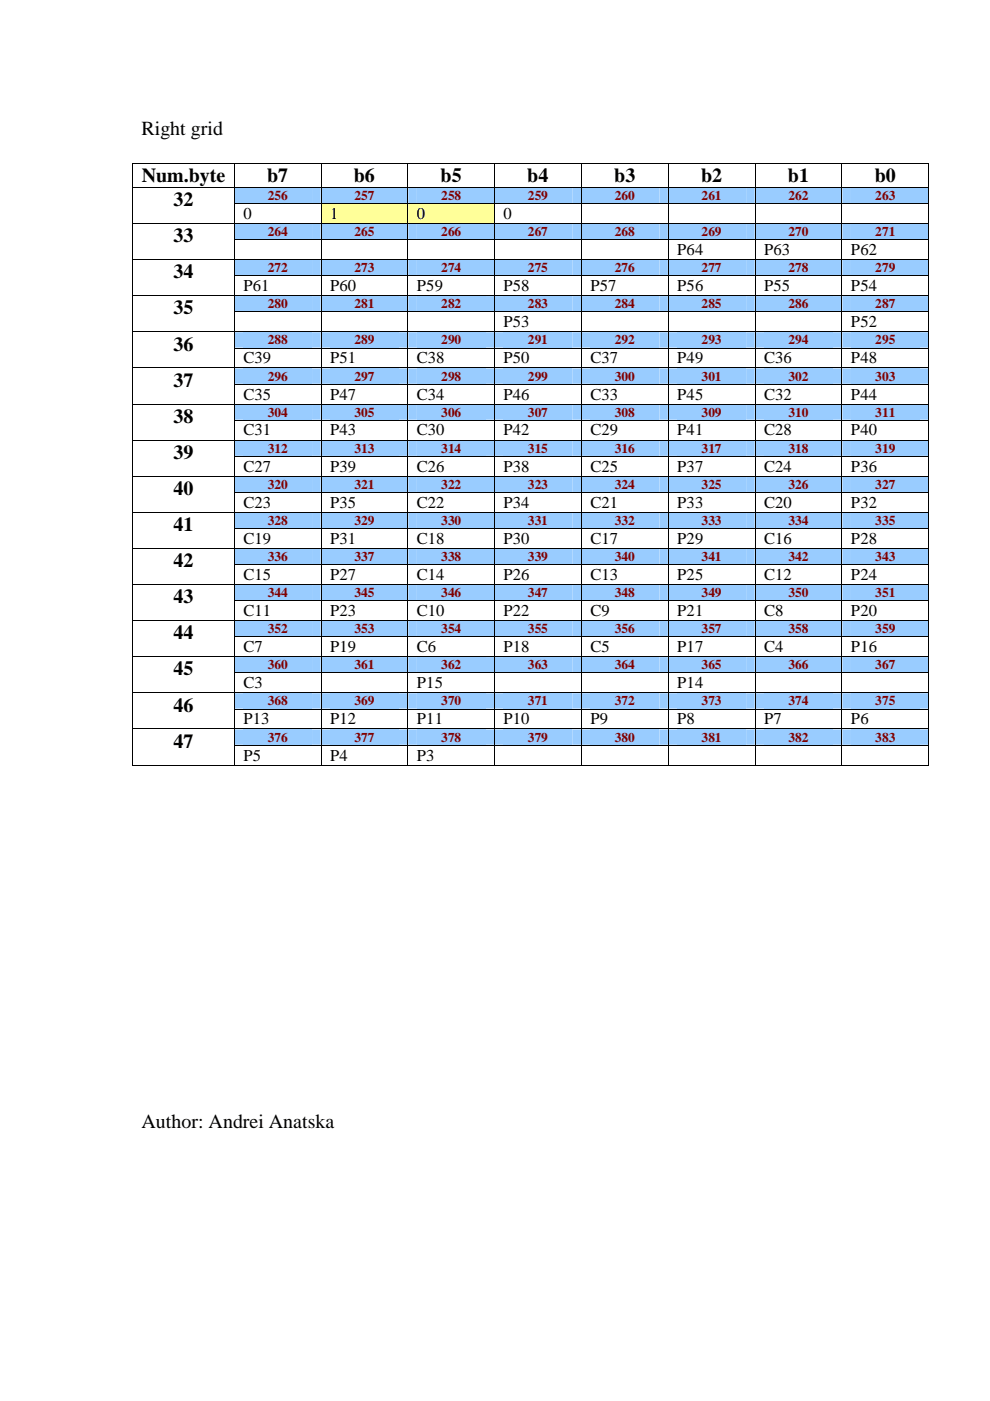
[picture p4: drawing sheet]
<svg xmlns="http://www.w3.org/2000/svg" width="210mm" height="297mm" viewBox="0 0 210 297" stroke-linecap="round" stroke-linejoin="round" font-family="sans-serif">
<defs><g id="words">
<g font-size="4.2">
<text x="30" y="28.7">Right grid</text>
<text x="30.1" y="38.7">Num.byte</text>
<text x="56.6" y="38.7">b7</text>
<text x="75" y="38.7">b6</text>
<text x="93.4" y="38.7">b5</text>
<text x="111.8" y="38.7">b4</text>
<text x="130.2" y="38.7">b3</text>
<text x="148.6" y="38.7">b2</text>
<text x="167" y="38.7">b1</text>
<text x="185.5" y="38.7">b0</text>
<text x="36.8" y="43.7">32</text>
<text x="36.8" y="51.4">33</text>
<text x="36.8" y="59">34</text>
<text x="36.8" y="66.7">35</text>
<text x="36.8" y="74.3">36</text>
<text x="36.8" y="82">37</text>
<text x="36.8" y="89.7">38</text>
<text x="36.8" y="97.3">39</text>
<text x="36.8" y="104.9">40</text>
<text x="36.8" y="112.6">41</text>
<text x="36.8" y="120.3">42</text>
<text x="36.8" y="127.9">43</text>
<text x="36.8" y="135.6">44</text>
<text x="36.8" y="143.2">45</text>
<text x="36.8" y="150.9">46</text>
<text x="36.8" y="158.5">47</text>
<text x="30" y="239.1">Author: Andrei Anatska</text>
</g>
<g font-size="3.5">
<text x="51.6" y="46.4">0</text>
<text x="70" y="46.4">1</text>
<text x="88.4" y="46.4">0</text>
<text x="106.8" y="46.4">0</text>
<text x="143.6" y="54.1">P64</text>
<text x="162" y="54.1">P63</text>
<text x="180.4" y="54.1">P62</text>
<text x="51.6" y="61.7">P61</text>
<text x="70" y="61.7">P60</text>
<text x="88.4" y="61.7">P59</text>
<text x="106.8" y="61.7">P58</text>
<text x="125.2" y="61.7">P57</text>
<text x="143.6" y="61.7">P56</text>
<text x="162" y="61.7">P55</text>
<text x="180.4" y="61.7">P54</text>
<text x="106.8" y="69.4">P53</text>
<text x="180.4" y="69.4">P52</text>
<text x="51.6" y="77">C39</text>
<text x="70" y="77">P51</text>
<text x="88.4" y="77">C38</text>
<text x="106.8" y="77">P50</text>
<text x="125.2" y="77">C37</text>
<text x="143.6" y="77">P49</text>
<text x="162" y="77">C36</text>
<text x="180.4" y="77">P48</text>
<text x="51.6" y="84.7">C35</text>
<text x="70" y="84.7">P47</text>
<text x="88.4" y="84.7">C34</text>
<text x="106.8" y="84.7">P46</text>
<text x="125.2" y="84.7">C33</text>
<text x="143.6" y="84.7">P45</text>
<text x="162" y="84.7">C32</text>
<text x="180.4" y="84.7">P44</text>
<text x="51.6" y="92.3">C31</text>
<text x="70" y="92.3">P43</text>
<text x="88.4" y="92.3">C30</text>
<text x="106.8" y="92.3">P42</text>
<text x="125.2" y="92.3">C29</text>
<text x="143.6" y="92.3">P41</text>
<text x="162" y="92.3">C28</text>
<text x="180.4" y="92.3">P40</text>
<text x="51.6" y="100">C27</text>
<text x="70" y="100">P39</text>
<text x="88.4" y="100">C26</text>
<text x="106.8" y="100">P38</text>
<text x="125.2" y="100">C25</text>
<text x="143.6" y="100">P37</text>
<text x="162" y="100">C24</text>
<text x="180.4" y="100">P36</text>
<text x="51.6" y="107.7">C23</text>
<text x="70" y="107.7">P35</text>
<text x="88.4" y="107.7">C22</text>
<text x="106.8" y="107.7">P34</text>
<text x="125.2" y="107.7">C21</text>
<text x="143.6" y="107.7">P33</text>
<text x="162" y="107.7">C20</text>
<text x="180.4" y="107.7">P32</text>
<text x="51.6" y="115.3">C19</text>
<text x="70" y="115.3">P31</text>
<text x="88.4" y="115.3">C18</text>
<text x="106.8" y="115.3">P30</text>
<text x="125.2" y="115.3">C17</text>
<text x="143.6" y="115.3">P29</text>
<text x="162" y="115.3">C16</text>
<text x="180.4" y="115.3">P28</text>
<text x="51.6" y="123">C15</text>
<text x="70" y="123">P27</text>
<text x="88.4" y="123">C14</text>
<text x="106.8" y="123">P26</text>
<text x="125.2" y="123">C13</text>
<text x="143.6" y="123">P25</text>
<text x="162" y="123">C12</text>
<text x="180.4" y="123">P24</text>
<text x="51.6" y="130.6">C11</text>
<text x="70" y="130.6">P23</text>
<text x="88.4" y="130.6">C10</text>
<text x="106.8" y="130.6">P22</text>
<text x="125.2" y="130.6">C9</text>
<text x="143.6" y="130.6">P21</text>
<text x="162" y="130.6">C8</text>
<text x="180.4" y="130.6">P20</text>
<text x="51.6" y="138.3">C7</text>
<text x="70" y="138.3">P19</text>
<text x="88.4" y="138.3">C6</text>
<text x="106.8" y="138.3">P18</text>
<text x="125.2" y="138.3">C5</text>
<text x="143.6" y="138.3">P17</text>
<text x="162" y="138.3">C4</text>
<text x="180.4" y="138.3">P16</text>
<text x="51.6" y="145.9">C3</text>
<text x="88.4" y="145.9">P15</text>
<text x="143.6" y="145.9">P14</text>
<text x="51.6" y="153.6">P13</text>
<text x="70" y="153.6">P12</text>
<text x="88.4" y="153.6">P11</text>
<text x="106.8" y="153.6">P10</text>
<text x="125.2" y="153.6">P9</text>
<text x="143.6" y="153.6">P8</text>
<text x="162" y="153.6">P7</text>
<text x="180.4" y="153.6">P6</text>
<text x="51.6" y="161.2">P5</text>
<text x="70" y="161.2">P4</text>
<text x="88.4" y="161.2">P3</text>
</g>
<g font-size="2.8" fill="#800000">
<text x="56.8" y="42.4">256</text>
<text x="75.1" y="42.4">257</text>
<text x="93.6" y="42.4">258</text>
<text x="111.9" y="42.4">259</text>
<text x="130.3" y="42.4">260</text>
<text x="148.8" y="42.4">261</text>
<text x="167.2" y="42.4">262</text>
<text x="185.6" y="42.4">263</text>
<text x="56.8" y="50">264</text>
<text x="75.1" y="50">265</text>
<text x="93.6" y="50">266</text>
<text x="111.9" y="50">267</text>
<text x="130.3" y="50">268</text>
<text x="148.8" y="50">269</text>
<text x="167.2" y="50">270</text>
<text x="185.6" y="50">271</text>
<text x="56.8" y="57.7">272</text>
<text x="75.1" y="57.7">273</text>
<text x="93.6" y="57.7">274</text>
<text x="111.9" y="57.7">275</text>
<text x="130.3" y="57.7">276</text>
<text x="148.8" y="57.7">277</text>
<text x="167.2" y="57.7">278</text>
<text x="185.6" y="57.7">279</text>
<text x="56.8" y="65.4">280</text>
<text x="75.1" y="65.4">281</text>
<text x="93.6" y="65.4">282</text>
<text x="111.9" y="65.4">283</text>
<text x="130.3" y="65.4">284</text>
<text x="148.8" y="65.4">285</text>
<text x="167.2" y="65.4">286</text>
<text x="185.6" y="65.4">287</text>
<text x="56.8" y="73">288</text>
<text x="75.1" y="73">289</text>
<text x="93.6" y="73">290</text>
<text x="111.9" y="73">291</text>
<text x="130.3" y="73">292</text>
<text x="148.8" y="73">293</text>
<text x="167.2" y="73">294</text>
<text x="185.6" y="73">295</text>
<text x="56.8" y="80.7">296</text>
<text x="75.1" y="80.7">297</text>
<text x="93.6" y="80.7">298</text>
<text x="111.9" y="80.7">299</text>
<text x="130.3" y="80.7">300</text>
<text x="148.8" y="80.7">301</text>
<text x="167.2" y="80.7">302</text>
<text x="185.6" y="80.7">303</text>
<text x="56.8" y="88.3">304</text>
<text x="75.1" y="88.3">305</text>
<text x="93.6" y="88.3">306</text>
<text x="111.9" y="88.3">307</text>
<text x="130.3" y="88.3">308</text>
<text x="148.8" y="88.3">309</text>
<text x="167.2" y="88.3">310</text>
<text x="185.6" y="88.3">311</text>
<text x="56.8" y="96">312</text>
<text x="75.1" y="96">313</text>
<text x="93.6" y="96">314</text>
<text x="111.9" y="96">315</text>
<text x="130.3" y="96">316</text>
<text x="148.8" y="96">317</text>
<text x="167.2" y="96">318</text>
<text x="185.6" y="96">319</text>
<text x="56.8" y="103.6">320</text>
<text x="75.1" y="103.6">321</text>
<text x="93.6" y="103.6">322</text>
<text x="111.9" y="103.6">323</text>
<text x="130.3" y="103.6">324</text>
<text x="148.8" y="103.6">325</text>
<text x="167.2" y="103.6">326</text>
<text x="185.6" y="103.6">327</text>
<text x="56.8" y="111.3">328</text>
<text x="75.1" y="111.3">329</text>
<text x="93.6" y="111.3">330</text>
<text x="111.9" y="111.3">331</text>
<text x="130.3" y="111.3">332</text>
<text x="148.8" y="111.3">333</text>
<text x="167.2" y="111.3">334</text>
<text x="185.6" y="111.3">335</text>
<text x="56.8" y="119">336</text>
<text x="75.1" y="119">337</text>
<text x="93.6" y="119">338</text>
<text x="111.9" y="119">339</text>
<text x="130.3" y="119">340</text>
<text x="148.8" y="119">341</text>
<text x="167.2" y="119">342</text>
<text x="185.6" y="119">343</text>
<text x="56.8" y="126.6">344</text>
<text x="75.1" y="126.6">345</text>
<text x="93.6" y="126.6">346</text>
<text x="111.9" y="126.6">347</text>
<text x="130.3" y="126.6">348</text>
<text x="148.8" y="126.6">349</text>
<text x="167.2" y="126.6">350</text>
<text x="185.6" y="126.6">351</text>
<text x="56.8" y="134.2">352</text>
<text x="75.1" y="134.2">353</text>
<text x="93.6" y="134.2">354</text>
<text x="111.9" y="134.2">355</text>
<text x="130.3" y="134.2">356</text>
<text x="148.8" y="134.2">357</text>
<text x="167.2" y="134.2">358</text>
<text x="185.6" y="134.2">359</text>
<text x="56.8" y="141.9">360</text>
<text x="75.1" y="141.9">361</text>
<text x="93.6" y="141.9">362</text>
<text x="111.9" y="141.9">363</text>
<text x="130.3" y="141.9">364</text>
<text x="148.8" y="141.9">365</text>
<text x="167.2" y="141.9">366</text>
<text x="185.6" y="141.9">367</text>
<text x="56.8" y="149.6">368</text>
<text x="75.1" y="149.6">369</text>
<text x="93.6" y="149.6">370</text>
<text x="111.9" y="149.6">371</text>
<text x="130.3" y="149.6">372</text>
<text x="148.8" y="149.6">373</text>
<text x="167.2" y="149.6">374</text>
<text x="185.6" y="149.6">375</text>
<text x="56.8" y="157.2">376</text>
<text x="75.1" y="157.2">377</text>
<text x="93.6" y="157.2">378</text>
<text x="111.9" y="157.2">379</text>
<text x="130.3" y="157.2">380</text>
<text x="148.8" y="157.2">381</text>
<text x="167.2" y="157.2">382</text>
<text x="185.6" y="157.2">383</text>
</g>
</g></defs>
<path d="M28 34.6h.2v.2h-.2zM49.6 34.6h.2v.2h-.2zM68 34.6h.2v.2h-.2zM86.4 34.6h.2v.2h-.2zM104.8 34.6h.1v.2h-.1zM123.2 34.6h.2v.2h-.2zM141.6 34.6h.2v.2h-.2zM160 34.6h.2v.2h-.2zM178.4 34.6h.2v.2h-.2zM196.8 34.6h.2v.2h-.2z" fill="#000"/>
<g fill="none" stroke="#000" stroke-width=".21">
<path d="M28.1 34.8v4.9M28.2 34.7h21.4M49.7 34.8v4.9M49.8 34.7h18.2M68.1 34.8v4.9M68.2 34.7h18.2M86.5 34.8v4.9M86.6 34.7h18.2M104.9 34.8v4.9M104.9 34.7h18.3M123.3 34.8v4.9M123.4 34.7h18.2"/>
<path d="M141.7 34.8v4.9M141.8 34.7h18.2M160.1 34.8v4.9M160.2 34.7h18.2M178.5 34.8v4.9M178.6 34.7h18.2M196.9 34.8v4.9"/>
</g>
<g fill="#9cf">
<path d="M49.8 39.8h18.2v3.3h-18.2z"/>
<path d="M51.6 39.8h14.6v3.3h-14.6z"/>
<path d="M68.2 39.8h18.2v3.3h-18.2z"/>
<path d="M70 39.8h14.5v3.3h-14.5z"/>
<path d="M86.6 39.8h18.2v3.3h-18.2z"/>
<path d="M88.4 39.8h14.6v3.3h-14.6z"/>
<path d="M104.9 39.8h18.3v3.3h-18.3z"/>
<path d="M106.8 39.8h14.5v3.3h-14.5z"/>
<path d="M123.4 39.8h18.2v3.3h-18.2z"/>
<path d="M125.2 39.8h14.6v3.3h-14.6z"/>
<path d="M141.8 39.8h18.2v3.3h-18.2z"/>
<path d="M143.6 39.8h14.6v3.3h-14.6z"/>
<path d="M160.2 39.8h18.2v3.3h-18.2z"/>
<path d="M162 39.8h14.6v3.3h-14.6z"/>
<path d="M178.6 39.8h18.2v3.3h-18.2z"/>
<path d="M180.4 39.8h14.6v3.3h-14.6z"/>
</g>
<path d="M28 39.7h.2v.1h-.2zM49.6 39.7h.2v.1h-.2zM68 39.7h.2v.1h-.2zM86.4 39.7h.2v.1h-.2zM104.8 39.7h.1v.1h-.1zM123.2 39.7h.2v.1h-.2zM141.6 39.7h.2v.1h-.2zM160 39.7h.2v.1h-.2zM178.4 39.7h.2v.1h-.2zM196.8 39.7h.2v.1h-.2z" fill="#000"/>
<g fill="none" stroke="#000" stroke-width=".21">
<path d="M28.1 39.8v3.3M28.2 39.8h21.4M49.7 39.8v3.3M49.8 39.8h18.2M68.1 39.8v3.3M68.2 39.8h18.2M86.5 39.8v3.3M86.6 39.8h18.2M104.9 39.8v3.3M104.9 39.8h18.3M123.3 39.8v3.3M123.4 39.8h18.2"/>
<path d="M141.7 39.8v3.3M141.8 39.8h18.2M160.1 39.8v3.3M160.2 39.8h18.2M178.5 39.8v3.3M178.6 39.8h18.2M196.9 39.8v3.3"/>
</g>
<g fill="#ff9">
<path d="M68.2 43.2h18.2v4.1h-18.2z"/>
<path d="M70 43.2h14.5v4.1h-14.5z"/>
<path d="M86.6 43.2h18.2v4.1h-18.2z"/>
<path d="M88.4 43.2h14.6v4.1h-14.6z"/>
</g>
<path d="M28 43.1h.2v.1h-.2zM49.6 43.1h.2v.1h-.2zM68 43.1h.2v.1h-.2zM86.4 43.1h.2v.1h-.2zM104.8 43.1h.1v.1h-.1zM123.2 43.1h.2v.1h-.2zM141.6 43.1h.2v.1h-.2zM160 43.1h.2v.1h-.2zM178.4 43.1h.2v.1h-.2zM196.8 43.1h.2v.1h-.2z" fill="#000"/>
<g fill="none" stroke="#000" stroke-width=".21">
<path d="M28.1 43.2v4.1M49.7 43.2v4.1M49.8 43.1h18.2M68.1 43.2v4.1M68.2 43.1h18.2M86.5 43.2v4.1M86.6 43.1h18.2M104.9 43.2v4.1M104.9 43.1h18.3M123.3 43.2v4.1M123.4 43.1h18.2M141.7 43.2v4.1"/>
<path d="M141.8 43.1h18.2M160.1 43.2v4.1M160.2 43.1h18.2M178.5 43.2v4.1M178.6 43.1h18.2M196.9 43.2v4.1"/>
</g>
<g fill="#9cf">
<path d="M49.8 47.5h18.2v3.2h-18.2z"/>
<path d="M51.6 47.5h14.6v3.2h-14.6z"/>
<path d="M68.2 47.5h18.2v3.2h-18.2z"/>
<path d="M70 47.5h14.5v3.2h-14.5z"/>
<path d="M86.6 47.5h18.2v3.2h-18.2z"/>
<path d="M88.4 47.5h14.6v3.2h-14.6z"/>
<path d="M104.9 47.5h18.3v3.2h-18.3z"/>
<path d="M106.8 47.5h14.5v3.2h-14.5z"/>
<path d="M123.4 47.5h18.2v3.2h-18.2z"/>
<path d="M125.2 47.5h14.6v3.2h-14.6z"/>
<path d="M141.8 47.5h18.2v3.2h-18.2z"/>
<path d="M143.6 47.5h14.6v3.2h-14.6z"/>
<path d="M160.2 47.5h18.2v3.2h-18.2z"/>
<path d="M162 47.5h14.6v3.2h-14.6z"/>
<path d="M178.6 47.5h18.2v3.2h-18.2z"/>
<path d="M180.4 47.5h14.6v3.2h-14.6z"/>
</g>
<g fill="#000">
<path d="M28 47.3h.2v.2h-.2zM28 50.7h.2v.2h-.2zM49.6 47.3h.2v.2h-.2zM49.6 50.7h.2v.2h-.2zM68 47.3h.2v.2h-.2zM68 50.7h.2v.2h-.2zM86.4 47.3h.2v.2h-.2zM86.4 50.7h.2v.2h-.2zM104.8 47.3h.1v.2h-.1zM104.8 50.7h.1v.2h-.1zM123.2 47.3h.2v.2h-.2zM123.2 50.7h.2v.2h-.2z"/>
<path d="M141.6 47.3h.2v.2h-.2zM141.6 50.7h.2v.2h-.2zM160 47.3h.2v.2h-.2zM160 50.7h.2v.2h-.2zM178.4 47.3h.2v.2h-.2zM178.4 50.7h.2v.2h-.2zM196.8 47.3h.2v.2h-.2zM196.8 50.7h.2v.2h-.2z"/>
</g>
<g fill="none" stroke="#000" stroke-width=".21">
<path d="M28.1 47.5v3.2M28.1 50.9v4M28.2 47.4h21.4M49.7 47.5v3.2M49.7 50.9v4M49.8 47.4h18.2M49.8 50.8h18.2M68.1 47.5v3.2M68.1 50.9v4M68.2 47.4h18.2M68.2 50.8h18.2M86.5 47.5v3.2"/>
<path d="M86.5 50.9v4M86.6 47.4h18.2M86.6 50.8h18.2M104.9 47.5v3.2M104.9 50.9v4M104.9 47.4h18.3M104.9 50.8h18.3M123.3 47.5v3.2M123.3 50.9v4M123.4 47.4h18.2M123.4 50.8h18.2M141.7 47.5v3.2"/>
<path d="M141.7 50.9v4M141.8 47.4h18.2M141.8 50.8h18.2M160.1 47.5v3.2M160.1 50.9v4M160.2 47.4h18.2M160.2 50.8h18.2M178.5 47.5v3.2M178.5 50.9v4M178.6 47.4h18.2M178.6 50.8h18.2M196.9 47.5v3.2"/>
<path d="M196.9 50.9v4"/>
</g>
<g fill="#9cf">
<path d="M49.8 55.1h18.2v3.3h-18.2z"/>
<path d="M51.6 55.1h14.6v3.3h-14.6z"/>
<path d="M68.2 55.1h18.2v3.3h-18.2z"/>
<path d="M70 55.1h14.5v3.3h-14.5z"/>
<path d="M86.6 55.1h18.2v3.3h-18.2z"/>
<path d="M88.4 55.1h14.6v3.3h-14.6z"/>
<path d="M104.9 55.1h18.3v3.3h-18.3z"/>
<path d="M106.8 55.1h14.5v3.3h-14.5z"/>
<path d="M123.4 55.1h18.2v3.3h-18.2z"/>
<path d="M125.2 55.1h14.6v3.3h-14.6z"/>
<path d="M141.8 55.1h18.2v3.3h-18.2z"/>
<path d="M143.6 55.1h14.6v3.3h-14.6z"/>
<path d="M160.2 55.1h18.2v3.3h-18.2z"/>
<path d="M162 55.1h14.6v3.3h-14.6z"/>
<path d="M178.6 55.1h18.2v3.3h-18.2z"/>
<path d="M180.4 55.1h14.6v3.3h-14.6z"/>
</g>
<g fill="#000">
<path d="M28 54.9h.2v.2h-.2zM28 58.4h.2v.1h-.2zM49.6 54.9h.2v.2h-.2zM49.6 58.4h.2v.1h-.2zM68 54.9h.2v.2h-.2zM68 58.4h.2v.1h-.2zM86.4 54.9h.2v.2h-.2zM86.4 58.4h.2v.1h-.2zM104.8 54.9h.1v.2h-.1zM104.8 58.4h.1v.1h-.1zM123.2 54.9h.2v.2h-.2zM123.2 58.4h.2v.1h-.2z"/>
<path d="M141.6 54.9h.2v.2h-.2zM141.6 58.4h.2v.1h-.2zM160 54.9h.2v.2h-.2zM160 58.4h.2v.1h-.2zM178.4 54.9h.2v.2h-.2zM178.4 58.4h.2v.1h-.2zM196.8 54.9h.2v.2h-.2zM196.8 58.4h.2v.1h-.2z"/>
</g>
<g fill="none" stroke="#000" stroke-width=".21">
<path d="M28.1 55.1v3.3M28.1 58.5v4.1M28.2 55h21.4M49.7 55.1v3.3M49.7 58.5v4.1M49.8 55h18.2M49.8 58.5h18.2M68.1 55.1v3.3M68.1 58.5v4.1M68.2 55h18.2M68.2 58.5h18.2M86.5 55.1v3.3"/>
<path d="M86.5 58.5v4.1M86.6 55h18.2M86.6 58.5h18.2M104.9 55.1v3.3M104.9 58.5v4.1M104.9 55h18.3M104.9 58.5h18.3M123.3 55.1v3.3M123.3 58.5v4.1M123.4 55h18.2M123.4 58.5h18.2M141.7 55.1v3.3"/>
<path d="M141.7 58.5v4.1M141.8 55h18.2M141.8 58.5h18.2M160.1 55.1v3.3M160.1 58.5v4.1M160.2 55h18.2M160.2 58.5h18.2M178.5 55.1v3.3M178.5 58.5v4.1M178.6 55h18.2M178.6 58.5h18.2M196.9 55.1v3.3"/>
<path d="M196.9 58.5v4.1"/>
</g>
<g fill="#9cf">
<path d="M49.8 62.8h18.2v3.2h-18.2z"/>
<path d="M51.6 62.8h14.6v3.2h-14.6z"/>
<path d="M68.2 62.8h18.2v3.2h-18.2z"/>
<path d="M70 62.8h14.5v3.2h-14.5z"/>
<path d="M86.6 62.8h18.2v3.2h-18.2z"/>
<path d="M88.4 62.8h14.6v3.2h-14.6z"/>
<path d="M104.9 62.8h18.3v3.2h-18.3z"/>
<path d="M106.8 62.8h14.5v3.2h-14.5z"/>
<path d="M123.4 62.8h18.2v3.2h-18.2z"/>
<path d="M125.2 62.8h14.6v3.2h-14.6z"/>
<path d="M141.8 62.8h18.2v3.2h-18.2z"/>
<path d="M143.6 62.8h14.6v3.2h-14.6z"/>
<path d="M160.2 62.8h18.2v3.2h-18.2z"/>
<path d="M162 62.8h14.6v3.2h-14.6z"/>
<path d="M178.6 62.8h18.2v3.2h-18.2z"/>
<path d="M180.4 62.8h14.6v3.2h-14.6z"/>
</g>
<g fill="#000">
<path d="M28 62.6h.2v.2h-.2zM28 66h.2v.2h-.2zM49.6 62.6h.2v.2h-.2zM49.6 66h.2v.2h-.2zM68 62.6h.2v.2h-.2zM68 66h.2v.2h-.2zM86.4 62.6h.2v.2h-.2zM86.4 66h.2v.2h-.2zM104.8 62.6h.1v.2h-.1zM104.8 66h.1v.2h-.1zM123.2 62.6h.2v.2h-.2zM123.2 66h.2v.2h-.2z"/>
<path d="M141.6 62.6h.2v.2h-.2zM141.6 66h.2v.2h-.2zM160 62.6h.2v.2h-.2zM160 66h.2v.2h-.2zM178.4 62.6h.2v.2h-.2zM178.4 66h.2v.2h-.2zM196.8 62.6h.2v.2h-.2zM196.8 66h.2v.2h-.2z"/>
</g>
<g fill="none" stroke="#000" stroke-width=".21">
<path d="M28.1 62.8v3.2M28.1 66.2v4.1M28.2 62.7h21.4M49.7 62.8v3.2M49.7 66.2v4.1M49.8 62.7h18.2M49.8 66.1h18.2M68.1 62.8v3.2M68.1 66.2v4.1M68.2 62.7h18.2M68.2 66.1h18.2M86.5 62.8v3.2"/>
<path d="M86.5 66.2v4.1M86.6 62.7h18.2M86.6 66.1h18.2M104.9 62.8v3.2M104.9 66.2v4.1M104.9 62.7h18.3M104.9 66.1h18.3M123.3 62.8v3.2M123.3 66.2v4.1M123.4 62.7h18.2M123.4 66.1h18.2M141.7 62.8v3.2"/>
<path d="M141.7 66.2v4.1M141.8 62.7h18.2M141.8 66.1h18.2M160.1 62.8v3.2M160.1 66.2v4.1M160.2 62.7h18.2M160.2 66.1h18.2M178.5 62.8v3.2M178.5 66.2v4.1M178.6 62.7h18.2M178.6 66.1h18.2M196.9 62.8v3.2"/>
<path d="M196.9 66.2v4.1"/>
</g>
<g fill="#9cf">
<path d="M49.8 70.4h18.2v3.3h-18.2z"/>
<path d="M51.6 70.4h14.6v3.3h-14.6z"/>
<path d="M68.2 70.4h18.2v3.3h-18.2z"/>
<path d="M70 70.4h14.5v3.3h-14.5z"/>
<path d="M86.6 70.4h18.2v3.3h-18.2z"/>
<path d="M88.4 70.4h14.6v3.3h-14.6z"/>
<path d="M104.9 70.4h18.3v3.3h-18.3z"/>
<path d="M106.8 70.4h14.5v3.3h-14.5z"/>
<path d="M123.4 70.4h18.2v3.3h-18.2z"/>
<path d="M125.2 70.4h14.6v3.3h-14.6z"/>
<path d="M141.8 70.4h18.2v3.3h-18.2z"/>
<path d="M143.6 70.4h14.6v3.3h-14.6z"/>
<path d="M160.2 70.4h18.2v3.3h-18.2z"/>
<path d="M162 70.4h14.6v3.3h-14.6z"/>
<path d="M178.6 70.4h18.2v3.3h-18.2z"/>
<path d="M180.4 70.4h14.6v3.3h-14.6z"/>
</g>
<g fill="#000">
<path d="M28 70.3h.2v.1h-.2zM28 73.7h.2v.2h-.2zM49.6 70.3h.2v.1h-.2zM49.6 73.7h.2v.2h-.2zM68 70.3h.2v.1h-.2zM68 73.7h.2v.2h-.2zM86.4 70.3h.2v.1h-.2zM86.4 73.7h.2v.2h-.2zM104.8 70.3h.1v.1h-.1zM104.8 73.7h.1v.2h-.1zM123.2 70.3h.2v.1h-.2zM123.2 73.7h.2v.2h-.2z"/>
<path d="M141.6 70.3h.2v.1h-.2zM141.6 73.7h.2v.2h-.2zM160 70.3h.2v.1h-.2zM160 73.7h.2v.2h-.2zM178.4 70.3h.2v.1h-.2zM178.4 73.7h.2v.2h-.2zM196.8 70.3h.2v.1h-.2zM196.8 73.7h.2v.2h-.2z"/>
</g>
<g fill="none" stroke="#000" stroke-width=".21">
<path d="M28.1 70.4v3.3M28.1 73.9v4M28.2 70.4h21.4M49.7 70.4v3.3M49.7 73.9v4M49.8 70.4h18.2M49.8 73.8h18.2M68.1 70.4v3.3M68.1 73.9v4M68.2 70.4h18.2M68.2 73.8h18.2M86.5 70.4v3.3"/>
<path d="M86.5 73.9v4M86.6 70.4h18.2M86.6 73.8h18.2M104.9 70.4v3.3M104.9 73.9v4M104.9 70.4h18.3M104.9 73.8h18.3M123.3 70.4v3.3M123.3 73.9v4M123.4 70.4h18.2M123.4 73.8h18.2M141.7 70.4v3.3"/>
<path d="M141.7 73.9v4M141.8 70.4h18.2M141.8 73.8h18.2M160.1 70.4v3.3M160.1 73.9v4M160.2 70.4h18.2M160.2 73.8h18.2M178.5 70.4v3.3M178.5 73.9v4M178.6 70.4h18.2M178.6 73.8h18.2M196.9 70.4v3.3"/>
<path d="M196.9 73.9v4"/>
</g>
<g fill="#9cf">
<path d="M49.8 78.1h18.2v3.3h-18.2z"/>
<path d="M51.6 78.1h14.6v3.2h-14.6z"/>
<path d="M68.2 78.1h18.2v3.3h-18.2z"/>
<path d="M70 78.1h14.5v3.2h-14.5z"/>
<path d="M86.6 78.1h18.2v3.3h-18.2z"/>
<path d="M88.4 78.1h14.6v3.2h-14.6z"/>
<path d="M104.9 78.1h18.3v3.3h-18.3z"/>
<path d="M106.8 78.1h14.5v3.2h-14.5z"/>
<path d="M123.4 78.1h18.2v3.3h-18.2z"/>
<path d="M125.2 78.1h14.6v3.2h-14.6z"/>
<path d="M141.8 78.1h18.2v3.3h-18.2z"/>
<path d="M143.6 78.1h14.6v3.2h-14.6z"/>
<path d="M160.2 78.1h18.2v3.3h-18.2z"/>
<path d="M162 78.1h14.6v3.2h-14.6z"/>
<path d="M178.6 78.1h18.2v3.3h-18.2z"/>
<path d="M180.4 78.1h14.6v3.2h-14.6z"/>
</g>
<g fill="#000">
<path d="M28 77.9h.2v.2h-.2zM49.6 77.9h.2v.2h-.2zM68 77.9h.2v.2h-.2zM86.4 77.9h.2v.2h-.2zM104.8 77.9h.1v.2h-.1zM123.2 77.9h.2v.2h-.2zM141.6 77.9h.2v.2h-.2zM160 77.9h.2v.2h-.2zM178.4 77.9h.2v.2h-.2zM196.8 77.9h.2v.2h-.2zM28 81.4h.2v.1h-.2zM49.6 81.4h.2v.1h-.2z"/>
<path d="M68 81.4h.2v.1h-.2zM86.4 81.4h.2v.1h-.2zM104.8 81.4h.1v.1h-.1zM123.2 81.4h.2v.1h-.2zM141.6 81.4h.2v.1h-.2zM160 81.4h.2v.1h-.2zM178.4 81.4h.2v.1h-.2zM196.8 81.4h.2v.1h-.2z"/>
</g>
<g fill="none" stroke="#000" stroke-width=".21">
<path d="M28.1 78.1v3.3M28.2 78h21.4M49.7 78.1v3.3M49.8 78h18.2M68.1 78.1v3.3M68.2 78h18.2M86.5 78.1v3.3M86.6 78h18.2M104.9 78.1v3.3M104.9 78h18.3M123.3 78.1v3.3M123.4 78h18.2"/>
<path d="M141.7 78.1v3.3M141.8 78h18.2M160.1 78.1v3.3M160.2 78h18.2M178.5 78.1v3.3M178.6 78h18.2M196.9 78.1v3.3M28.1 81.5v4.1M49.7 81.5v4.1M49.8 81.4h18.2M68.1 81.5v4.1M68.2 81.4h18.2"/>
<path d="M86.5 81.5v4.1M86.6 81.4h18.2M104.9 81.5v4.1M104.9 81.4h18.3M123.3 81.5v4.1M123.4 81.4h18.2M141.7 81.5v4.1M141.8 81.4h18.2M160.1 81.5v4.1M160.2 81.4h18.2M178.5 81.5v4.1M178.6 81.4h18.2"/>
<path d="M196.9 81.5v4.1"/>
</g>
<g fill="#9cf">
<path d="M49.8 85.8h18.2v3.2h-18.2z"/>
<path d="M51.6 85.8h14.6v3.2h-14.6z"/>
<path d="M68.2 85.8h18.2v3.2h-18.2z"/>
<path d="M70 85.8h14.5v3.2h-14.5z"/>
<path d="M86.6 85.8h18.2v3.2h-18.2z"/>
<path d="M88.4 85.8h14.6v3.2h-14.6z"/>
<path d="M104.9 85.8h18.3v3.2h-18.3z"/>
<path d="M106.8 85.8h14.5v3.2h-14.5z"/>
<path d="M123.4 85.8h18.2v3.2h-18.2z"/>
<path d="M125.2 85.8h14.6v3.2h-14.6z"/>
<path d="M141.8 85.8h18.2v3.2h-18.2z"/>
<path d="M143.6 85.8h14.6v3.2h-14.6z"/>
<path d="M160.2 85.8h18.2v3.2h-18.2z"/>
<path d="M162 85.8h14.6v3.2h-14.6z"/>
<path d="M178.6 85.8h18.2v3.2h-18.2z"/>
<path d="M180.4 85.8h14.6v3.2h-14.6z"/>
</g>
<g fill="#000">
<path d="M28 85.6h.2v.2h-.2zM28 89h.2v.2h-.2zM49.6 85.6h.2v.2h-.2zM49.6 89h.2v.2h-.2zM68 85.6h.2v.2h-.2zM68 89h.2v.2h-.2zM86.4 85.6h.2v.2h-.2zM86.4 89h.2v.2h-.2zM104.8 85.6h.1v.2h-.1zM104.8 89h.1v.2h-.1zM123.2 85.6h.2v.2h-.2zM123.2 89h.2v.2h-.2z"/>
<path d="M141.6 85.6h.2v.2h-.2zM141.6 89h.2v.2h-.2zM160 85.6h.2v.2h-.2zM160 89h.2v.2h-.2zM178.4 85.6h.2v.2h-.2zM178.4 89h.2v.2h-.2zM196.8 85.6h.2v.2h-.2zM196.8 89h.2v.2h-.2z"/>
</g>
<g fill="none" stroke="#000" stroke-width=".21">
<path d="M28.1 85.8v3.2M28.1 89.2v4M28.2 85.7h21.4M49.7 85.8v3.2M49.7 89.2v4M49.8 85.7h18.2M49.8 89.1h18.2M68.1 85.8v3.2M68.1 89.2v4M68.2 85.7h18.2M68.2 89.1h18.2M86.5 85.8v3.2"/>
<path d="M86.5 89.2v4M86.6 85.7h18.2M86.6 89.1h18.2M104.9 85.8v3.2M104.9 89.2v4M104.9 85.7h18.3M104.9 89.1h18.3M123.3 85.8v3.2M123.3 89.2v4M123.4 85.7h18.2M123.4 89.1h18.2M141.7 85.8v3.2"/>
<path d="M141.7 89.2v4M141.8 85.7h18.2M141.8 89.1h18.2M160.1 85.8v3.2M160.1 89.2v4M160.2 85.7h18.2M160.2 89.1h18.2M178.5 85.8v3.2M178.5 89.2v4M178.6 85.7h18.2M178.6 89.1h18.2M196.9 85.8v3.2"/>
<path d="M196.9 89.2v4"/>
</g>
<g fill="#9cf">
<path d="M49.8 93.4h18.2v3.2h-18.2z"/>
<path d="M51.6 93.4h14.6v3.2h-14.6z"/>
<path d="M68.2 93.4h18.2v3.2h-18.2z"/>
<path d="M70 93.4h14.5v3.2h-14.5z"/>
<path d="M86.6 93.4h18.2v3.2h-18.2z"/>
<path d="M88.4 93.4h14.6v3.2h-14.6z"/>
<path d="M104.9 93.4h18.3v3.2h-18.3z"/>
<path d="M106.8 93.4h14.5v3.2h-14.5z"/>
<path d="M123.4 93.4h18.2v3.2h-18.2z"/>
<path d="M125.2 93.4h14.6v3.2h-14.6z"/>
<path d="M141.8 93.4h18.2v3.2h-18.2z"/>
<path d="M143.6 93.4h14.6v3.2h-14.6z"/>
<path d="M160.2 93.4h18.2v3.2h-18.2z"/>
<path d="M162 93.4h14.6v3.2h-14.6z"/>
<path d="M178.6 93.4h18.2v3.2h-18.2z"/>
<path d="M180.4 93.4h14.6v3.2h-14.6z"/>
</g>
<g fill="#000">
<path d="M28 93.2h.2v.2h-.2zM28 96.6h.2v.2h-.2zM49.6 93.2h.2v.2h-.2zM49.6 96.6h.2v.2h-.2zM68 93.2h.2v.2h-.2zM68 96.6h.2v.2h-.2zM86.4 93.2h.2v.2h-.2zM86.4 96.6h.2v.2h-.2zM104.8 93.2h.1v.2h-.1zM104.8 96.6h.1v.2h-.1zM123.2 93.2h.2v.2h-.2zM123.2 96.6h.2v.2h-.2z"/>
<path d="M141.6 93.2h.2v.2h-.2zM141.6 96.6h.2v.2h-.2zM160 93.2h.2v.2h-.2zM160 96.6h.2v.2h-.2zM178.4 93.2h.2v.2h-.2zM178.4 96.6h.2v.2h-.2zM196.8 93.2h.2v.2h-.2zM196.8 96.6h.2v.2h-.2z"/>
</g>
<g fill="none" stroke="#000" stroke-width=".21">
<path d="M28.1 93.4v3.2M28.1 96.8v4.1M28.2 93.3h21.4M49.7 93.4v3.2M49.7 96.8v4.1M49.8 93.3h18.2M49.8 96.7h18.2M68.1 93.4v3.2M68.1 96.8v4.1M68.2 93.3h18.2M68.2 96.7h18.2M86.5 93.4v3.2"/>
<path d="M86.5 96.8v4.1M86.6 93.3h18.2M86.6 96.7h18.2M104.9 93.4v3.2M104.9 96.8v4.1M104.9 93.3h18.3M104.9 96.7h18.3M123.3 93.4v3.2M123.3 96.8v4.1M123.4 93.3h18.2M123.4 96.7h18.2M141.7 93.4v3.2"/>
<path d="M141.7 96.8v4.1M141.8 93.3h18.2M141.8 96.7h18.2M160.1 93.4v3.2M160.1 96.8v4.1M160.2 93.3h18.2M160.2 96.7h18.2M178.5 93.4v3.2M178.5 96.8v4.1M178.6 93.3h18.2M178.6 96.7h18.2M196.9 93.4v3.2"/>
<path d="M196.9 96.8v4.1"/>
</g>
<g fill="#9cf">
<path d="M49.8 101h18.2v3.3h-18.2z"/>
<path d="M51.6 101h14.6v3.3h-14.6z"/>
<path d="M68.2 101h18.2v3.3h-18.2z"/>
<path d="M70 101h14.5v3.3h-14.5z"/>
<path d="M86.6 101h18.2v3.3h-18.2z"/>
<path d="M88.4 101h14.6v3.3h-14.6z"/>
<path d="M104.9 101h18.3v3.3h-18.3z"/>
<path d="M106.8 101h14.5v3.3h-14.5z"/>
<path d="M123.4 101h18.2v3.3h-18.2z"/>
<path d="M125.2 101h14.6v3.3h-14.6z"/>
<path d="M141.8 101h18.2v3.3h-18.2z"/>
<path d="M143.6 101h14.6v3.3h-14.6z"/>
<path d="M160.2 101h18.2v3.3h-18.2z"/>
<path d="M162 101h14.6v3.3h-14.6z"/>
<path d="M178.6 101h18.2v3.3h-18.2z"/>
<path d="M180.4 101h14.6v3.3h-14.6z"/>
</g>
<g fill="#000">
<path d="M28 100.9h.2v.1h-.2zM28 104.3h.2v.2h-.2zM49.6 100.9h.2v.1h-.2zM49.6 104.3h.2v.2h-.2zM68 100.9h.2v.1h-.2zM68 104.3h.2v.2h-.2zM86.4 100.9h.2v.1h-.2zM86.4 104.3h.2v.2h-.2zM104.8 100.9h.1v.1h-.1zM104.8 104.3h.1v.2h-.1zM123.2 100.9h.2v.1h-.2zM123.2 104.3h.2v.2h-.2z"/>
<path d="M141.6 100.9h.2v.1h-.2zM141.6 104.3h.2v.2h-.2zM160 100.9h.2v.1h-.2zM160 104.3h.2v.2h-.2zM178.4 100.9h.2v.1h-.2zM178.4 104.3h.2v.2h-.2zM196.8 100.9h.2v.1h-.2zM196.8 104.3h.2v.2h-.2z"/>
</g>
<g fill="none" stroke="#000" stroke-width=".21">
<path d="M28.1 101v3.3M28.1 104.5v4M28.2 101h21.4M49.7 101v3.3M49.7 104.5v4M49.8 101h18.2M49.8 104.4h18.2M68.1 101v3.3M68.1 104.5v4M68.2 101h18.2M68.2 104.4h18.2M86.5 101v3.3"/>
<path d="M86.5 104.5v4M86.6 101h18.2M86.6 104.4h18.2M104.9 101v3.3M104.9 104.5v4M104.9 101h18.3M104.9 104.4h18.3M123.3 101v3.3M123.3 104.5v4M123.4 101h18.2M123.4 104.4h18.2M141.7 101v3.3"/>
<path d="M141.7 104.5v4M141.8 101h18.2M141.8 104.4h18.2M160.1 101v3.3M160.1 104.5v4M160.2 101h18.2M160.2 104.4h18.2M178.5 101v3.3M178.5 104.5v4M178.6 101h18.2M178.6 104.4h18.2M196.9 101v3.3"/>
<path d="M196.9 104.5v4"/>
</g>
<g fill="#9cf">
<path d="M49.8 108.7h18.2v3.3h-18.2z"/>
<path d="M51.6 108.7h14.6v3.3h-14.6z"/>
<path d="M68.2 108.7h18.2v3.3h-18.2z"/>
<path d="M70 108.7h14.5v3.3h-14.5z"/>
<path d="M86.6 108.7h18.2v3.3h-18.2z"/>
<path d="M88.4 108.7h14.6v3.3h-14.6z"/>
<path d="M104.9 108.7h18.3v3.3h-18.3z"/>
<path d="M106.8 108.7h14.5v3.3h-14.5z"/>
<path d="M123.4 108.7h18.2v3.3h-18.2z"/>
<path d="M125.2 108.7h14.6v3.3h-14.6z"/>
<path d="M141.8 108.7h18.2v3.3h-18.2z"/>
<path d="M143.6 108.7h14.6v3.3h-14.6z"/>
<path d="M160.2 108.7h18.2v3.3h-18.2z"/>
<path d="M162 108.7h14.6v3.3h-14.6z"/>
<path d="M178.6 108.7h18.2v3.3h-18.2z"/>
<path d="M180.4 108.7h14.6v3.3h-14.6z"/>
</g>
<g fill="#000">
<path d="M28 108.5h.2v.2h-.2zM28 112h.2v.1h-.2zM49.6 108.5h.2v.2h-.2zM49.6 112h.2v.1h-.2zM68 108.5h.2v.2h-.2zM68 112h.2v.1h-.2zM86.4 108.5h.2v.2h-.2zM86.4 112h.2v.1h-.2zM104.8 108.5h.1v.2h-.1zM104.8 112h.1v.1h-.1zM123.2 108.5h.2v.2h-.2zM123.2 112h.2v.1h-.2z"/>
<path d="M141.6 108.5h.2v.2h-.2zM141.6 112h.2v.1h-.2zM160 108.5h.2v.2h-.2zM160 112h.2v.1h-.2zM178.4 108.5h.2v.2h-.2zM178.4 112h.2v.1h-.2zM196.8 108.5h.2v.2h-.2zM196.8 112h.2v.1h-.2z"/>
</g>
<g fill="none" stroke="#000" stroke-width=".21">
<path d="M28.1 108.7v3.3M28.1 112.1v4.1M28.2 108.6h21.4M49.7 108.7v3.3M49.7 112.1v4.1M49.8 108.6h18.2M49.8 112.1h18.2M68.1 108.7v3.3M68.1 112.1v4.1M68.2 108.6h18.2M68.2 112.1h18.2M86.5 108.7v3.3"/>
<path d="M86.5 112.1v4.1M86.6 108.6h18.2M86.6 112.1h18.2M104.9 108.7v3.3M104.9 112.1v4.1M104.9 108.6h18.3M104.9 112.1h18.3M123.3 108.7v3.3M123.3 112.1v4.1M123.4 108.6h18.2M123.4 112.1h18.2M141.7 108.7v3.3"/>
<path d="M141.7 112.1v4.1M141.8 108.6h18.2M141.8 112.1h18.2M160.1 108.7v3.3M160.1 112.1v4.1M160.2 108.6h18.2M160.2 112.1h18.2M178.5 108.7v3.3M178.5 112.1v4.1M178.6 108.6h18.2M178.6 112.1h18.2M196.9 108.7v3.3"/>
<path d="M196.9 112.1v4.1"/>
</g>
<g fill="#9cf">
<path d="M49.8 116.4h18.2v3.2h-18.2z"/>
<path d="M51.6 116.4h14.6v3.2h-14.6z"/>
<path d="M68.2 116.4h18.2v3.2h-18.2z"/>
<path d="M70 116.4h14.5v3.2h-14.5z"/>
<path d="M86.6 116.4h18.2v3.2h-18.2z"/>
<path d="M88.4 116.4h14.6v3.2h-14.6z"/>
<path d="M104.9 116.4h18.3v3.2h-18.3z"/>
<path d="M106.8 116.4h14.5v3.2h-14.5z"/>
<path d="M123.4 116.4h18.2v3.2h-18.2z"/>
<path d="M125.2 116.4h14.6v3.2h-14.6z"/>
<path d="M141.8 116.4h18.2v3.2h-18.2z"/>
<path d="M143.6 116.4h14.6v3.2h-14.6z"/>
<path d="M160.2 116.4h18.2v3.2h-18.2z"/>
<path d="M162 116.4h14.6v3.2h-14.6z"/>
<path d="M178.6 116.4h18.2v3.2h-18.2z"/>
<path d="M180.4 116.4h14.6v3.2h-14.6z"/>
</g>
<g fill="#000">
<path d="M28 116.2h.2v.2h-.2zM28 119.6h.2v.2h-.2zM49.6 116.2h.2v.2h-.2zM49.6 119.6h.2v.2h-.2zM68 116.2h.2v.2h-.2zM68 119.6h.2v.2h-.2zM86.4 116.2h.2v.2h-.2zM86.4 119.6h.2v.2h-.2zM104.8 116.2h.1v.2h-.1zM104.8 119.6h.1v.2h-.1zM123.2 116.2h.2v.2h-.2zM123.2 119.6h.2v.2h-.2z"/>
<path d="M141.6 116.2h.2v.2h-.2zM141.6 119.6h.2v.2h-.2zM160 116.2h.2v.2h-.2zM160 119.6h.2v.2h-.2zM178.4 116.2h.2v.2h-.2zM178.4 119.6h.2v.2h-.2zM196.8 116.2h.2v.2h-.2zM196.8 119.6h.2v.2h-.2z"/>
</g>
<g fill="none" stroke="#000" stroke-width=".21">
<path d="M28.1 116.4v3.2M28.1 119.8v4.1M28.2 116.3h21.4M49.7 116.4v3.2M49.7 119.8v4.1M49.8 116.3h18.2M49.8 119.7h18.2M68.1 116.4v3.2M68.1 119.8v4.1M68.2 116.3h18.2M68.2 119.7h18.2M86.5 116.4v3.2"/>
<path d="M86.5 119.8v4.1M86.6 116.3h18.2M86.6 119.7h18.2M104.9 116.4v3.2M104.9 119.8v4.1M104.9 116.3h18.3M104.9 119.7h18.3M123.3 116.4v3.2M123.3 119.8v4.1M123.4 116.3h18.2M123.4 119.7h18.2M141.7 116.4v3.2"/>
<path d="M141.7 119.8v4.1M141.8 116.3h18.2M141.8 119.7h18.2M160.1 116.4v3.2M160.1 119.8v4.1M160.2 116.3h18.2M160.2 119.7h18.2M178.5 116.4v3.2M178.5 119.8v4.1M178.6 116.3h18.2M178.6 119.7h18.2M196.9 116.4v3.2"/>
<path d="M196.9 119.8v4.1"/>
</g>
<g fill="#9cf">
<path d="M49.8 124h18.2v3.3h-18.2z"/>
<path d="M51.6 124h14.6v3.3h-14.6z"/>
<path d="M68.2 124h18.2v3.3h-18.2z"/>
<path d="M70 124h14.5v3.3h-14.5z"/>
<path d="M86.6 124h18.2v3.3h-18.2z"/>
<path d="M88.4 124h14.6v3.3h-14.6z"/>
<path d="M104.9 124h18.3v3.3h-18.3z"/>
<path d="M106.8 124h14.5v3.3h-14.5z"/>
<path d="M123.4 124h18.2v3.3h-18.2z"/>
<path d="M125.2 124h14.6v3.3h-14.6z"/>
<path d="M141.8 124h18.2v3.3h-18.2z"/>
<path d="M143.6 124h14.6v3.3h-14.6z"/>
<path d="M160.2 124h18.2v3.3h-18.2z"/>
<path d="M162 124h14.6v3.3h-14.6z"/>
<path d="M178.6 124h18.2v3.3h-18.2z"/>
<path d="M180.4 124h14.6v3.3h-14.6z"/>
</g>
<g fill="#000">
<path d="M28 123.9h.2v.1h-.2zM28 127.3h.2v.1h-.2zM49.6 123.9h.2v.1h-.2zM49.6 127.3h.2v.1h-.2zM68 123.9h.2v.1h-.2zM68 127.3h.2v.1h-.2zM86.4 123.9h.2v.1h-.2zM86.4 127.3h.2v.1h-.2zM104.8 123.9h.1v.1h-.1zM104.8 127.3h.1v.1h-.1zM123.2 123.9h.2v.1h-.2zM123.2 127.3h.2v.1h-.2z"/>
<path d="M141.6 123.9h.2v.1h-.2zM141.6 127.3h.2v.1h-.2zM160 123.9h.2v.1h-.2zM160 127.3h.2v.1h-.2zM178.4 123.9h.2v.1h-.2zM178.4 127.3h.2v.1h-.2zM196.8 123.9h.2v.1h-.2zM196.8 127.3h.2v.1h-.2z"/>
</g>
<g fill="none" stroke="#000" stroke-width=".21">
<path d="M28.1 124v3.3M28.1 127.4v4.1M28.2 124h21.4M49.7 124v3.3M49.7 127.4v4.1M49.8 124h18.2M49.8 127.3h18.2M68.1 124v3.3M68.1 127.4v4.1M68.2 124h18.2M68.2 127.3h18.2M86.5 124v3.3"/>
<path d="M86.5 127.4v4.1M86.6 124h18.2M86.6 127.3h18.2M104.9 124v3.3M104.9 127.4v4.1M104.9 124h18.3M104.9 127.3h18.3M123.3 124v3.3M123.3 127.4v4.1M123.4 124h18.2M123.4 127.3h18.2M141.7 124v3.3"/>
<path d="M141.7 127.4v4.1M141.8 124h18.2M141.8 127.3h18.2M160.1 124v3.3M160.1 127.4v4.1M160.2 124h18.2M160.2 127.3h18.2M178.5 124v3.3M178.5 127.4v4.1M178.6 124h18.2M178.6 127.3h18.2M196.9 124v3.3"/>
<path d="M196.9 127.4v4.1"/>
</g>
<g fill="#9cf">
<path d="M49.8 131.7h18.2v3.2h-18.2z"/>
<path d="M51.6 131.7h14.6v3.2h-14.6z"/>
<path d="M68.2 131.7h18.2v3.2h-18.2z"/>
<path d="M70 131.7h14.5v3.2h-14.5z"/>
<path d="M86.6 131.7h18.2v3.2h-18.2z"/>
<path d="M88.4 131.7h14.6v3.2h-14.6z"/>
<path d="M104.9 131.7h18.3v3.2h-18.3z"/>
<path d="M106.8 131.7h14.5v3.2h-14.5z"/>
<path d="M123.4 131.7h18.2v3.2h-18.2z"/>
<path d="M125.2 131.7h14.6v3.2h-14.6z"/>
<path d="M141.8 131.7h18.2v3.2h-18.2z"/>
<path d="M143.6 131.7h14.6v3.2h-14.6z"/>
<path d="M160.2 131.7h18.2v3.2h-18.2z"/>
<path d="M162 131.7h14.6v3.2h-14.6z"/>
<path d="M178.6 131.7h18.2v3.2h-18.2z"/>
<path d="M180.4 131.7h14.6v3.2h-14.6z"/>
</g>
<g fill="#000">
<path d="M28 131.5h.2v.2h-.2zM28 134.9h.2v.2h-.2zM49.6 131.5h.2v.2h-.2zM49.6 134.9h.2v.2h-.2zM68 131.5h.2v.2h-.2zM68 134.9h.2v.2h-.2zM86.4 131.5h.2v.2h-.2zM86.4 134.9h.2v.2h-.2zM104.8 131.5h.1v.2h-.1zM104.8 134.9h.1v.2h-.1zM123.2 131.5h.2v.2h-.2zM123.2 134.9h.2v.2h-.2z"/>
<path d="M141.6 131.5h.2v.2h-.2zM141.6 134.9h.2v.2h-.2zM160 131.5h.2v.2h-.2zM160 134.9h.2v.2h-.2zM178.4 131.5h.2v.2h-.2zM178.4 134.9h.2v.2h-.2zM196.8 131.5h.2v.2h-.2zM196.8 134.9h.2v.2h-.2z"/>
</g>
<g fill="none" stroke="#000" stroke-width=".21">
<path d="M28.1 131.7v3.2M28.1 135.1v4M28.2 131.6h21.4M49.7 131.7v3.2M49.7 135.1v4M49.8 131.6h18.2M49.8 135h18.2M68.1 131.7v3.2M68.1 135.1v4M68.2 131.6h18.2M68.2 135h18.2M86.5 131.7v3.2"/>
<path d="M86.5 135.1v4M86.6 131.6h18.2M86.6 135h18.2M104.9 131.7v3.2M104.9 135.1v4M104.9 131.6h18.3M104.9 135h18.3M123.3 131.7v3.2M123.3 135.1v4M123.4 131.6h18.2M123.4 135h18.2M141.7 131.7v3.2"/>
<path d="M141.7 135.1v4M141.8 131.6h18.2M141.8 135h18.2M160.1 131.7v3.2M160.1 135.1v4M160.2 131.6h18.2M160.2 135h18.2M178.5 131.7v3.2M178.5 135.1v4M178.6 131.6h18.2M178.6 135h18.2M196.9 131.7v3.2"/>
<path d="M196.9 135.1v4"/>
</g>
<g fill="#9cf">
<path d="M49.8 139.3h18.2v3.3h-18.2z"/>
<path d="M51.6 139.3h14.6v3.3h-14.6z"/>
<path d="M68.2 139.3h18.2v3.3h-18.2z"/>
<path d="M70 139.3h14.5v3.3h-14.5z"/>
<path d="M86.6 139.3h18.2v3.3h-18.2z"/>
<path d="M88.4 139.3h14.6v3.3h-14.6z"/>
<path d="M104.9 139.3h18.3v3.3h-18.3z"/>
<path d="M106.8 139.3h14.5v3.3h-14.5z"/>
<path d="M123.4 139.3h18.2v3.3h-18.2z"/>
<path d="M125.2 139.3h14.6v3.3h-14.6z"/>
<path d="M141.8 139.3h18.2v3.3h-18.2z"/>
<path d="M143.6 139.3h14.6v3.3h-14.6z"/>
<path d="M160.2 139.3h18.2v3.3h-18.2z"/>
<path d="M162 139.3h14.6v3.3h-14.6z"/>
<path d="M178.6 139.3h18.2v3.3h-18.2z"/>
<path d="M180.4 139.3h14.6v3.3h-14.6z"/>
</g>
<g fill="#000">
<path d="M28 139.1h.2v.2h-.2zM49.6 139.1h.2v.2h-.2zM68 139.1h.2v.2h-.2zM86.4 139.1h.2v.2h-.2zM104.8 139.1h.1v.2h-.1zM123.2 139.1h.2v.2h-.2zM141.6 139.1h.2v.2h-.2zM160 139.1h.2v.2h-.2zM178.4 139.1h.2v.2h-.2zM196.8 139.1h.2v.2h-.2zM28 142.6h.2v.1h-.2zM49.6 142.6h.2v.1h-.2z"/>
<path d="M68 142.6h.2v.1h-.2zM86.4 142.6h.2v.1h-.2zM104.8 142.6h.1v.1h-.1zM123.2 142.6h.2v.1h-.2zM141.6 142.6h.2v.1h-.2zM160 142.6h.2v.1h-.2zM178.4 142.6h.2v.1h-.2zM196.8 142.6h.2v.1h-.2z"/>
</g>
<g fill="none" stroke="#000" stroke-width=".21">
<path d="M28.1 139.3v3.3M28.2 139.2h21.4M49.7 139.3v3.3M49.8 139.2h18.2M68.1 139.3v3.3M68.2 139.2h18.2M86.5 139.3v3.3M86.6 139.2h18.2M104.9 139.3v3.3M104.9 139.2h18.3M123.3 139.3v3.3M123.4 139.2h18.2"/>
<path d="M141.7 139.3v3.3M141.8 139.2h18.2M160.1 139.3v3.3M160.2 139.2h18.2M178.5 139.3v3.3M178.6 139.2h18.2M196.9 139.3v3.3M28.1 142.7v4.1M49.7 142.7v4.1M49.8 142.7h18.2M68.1 142.7v4.1M68.2 142.7h18.2"/>
<path d="M86.5 142.7v4.1M86.6 142.7h18.2M104.9 142.7v4.1M104.9 142.7h18.3M123.3 142.7v4.1M123.4 142.7h18.2M141.7 142.7v4.1M141.8 142.7h18.2M160.1 142.7v4.1M160.2 142.7h18.2M178.5 142.7v4.1M178.6 142.7h18.2"/>
<path d="M196.9 142.7v4.1"/>
</g>
<g fill="#9cf">
<path d="M49.8 147h18.2v3.2h-18.2z"/>
<path d="M51.6 147h14.6v3.2h-14.6z"/>
<path d="M68.2 147h18.2v3.2h-18.2z"/>
<path d="M70 147h14.5v3.2h-14.5z"/>
<path d="M86.6 147h18.2v3.2h-18.2z"/>
<path d="M88.4 147h14.6v3.2h-14.6z"/>
<path d="M104.9 147h18.3v3.2h-18.3z"/>
<path d="M106.8 147h14.5v3.2h-14.5z"/>
<path d="M123.4 147h18.2v3.2h-18.2z"/>
<path d="M125.2 147h14.6v3.2h-14.6z"/>
<path d="M141.8 147h18.2v3.2h-18.2z"/>
<path d="M143.6 147h14.6v3.2h-14.6z"/>
<path d="M160.2 147h18.2v3.2h-18.2z"/>
<path d="M162 147h14.6v3.2h-14.6z"/>
<path d="M178.6 147h18.2v3.2h-18.2z"/>
<path d="M180.4 147h14.6v3.2h-14.6z"/>
</g>
<g fill="#000">
<path d="M28 146.8h.2v.2h-.2zM28 150.2h.2v.2h-.2zM49.6 146.8h.2v.2h-.2zM49.6 150.2h.2v.2h-.2zM68 146.8h.2v.2h-.2zM68 150.2h.2v.2h-.2zM86.4 146.8h.2v.2h-.2zM86.4 150.2h.2v.2h-.2zM104.8 146.8h.1v.2h-.1zM104.8 150.2h.1v.2h-.1zM123.2 146.8h.2v.2h-.2zM123.2 150.2h.2v.2h-.2z"/>
<path d="M141.6 146.8h.2v.2h-.2zM141.6 150.2h.2v.2h-.2zM160 146.8h.2v.2h-.2zM160 150.2h.2v.2h-.2zM178.4 146.8h.2v.2h-.2zM178.4 150.2h.2v.2h-.2zM196.8 146.8h.2v.2h-.2zM196.8 150.2h.2v.2h-.2z"/>
</g>
<g fill="none" stroke="#000" stroke-width=".21">
<path d="M28.1 147v3.2M28.1 150.4v4.1M28.2 146.9h21.4M49.7 147v3.2M49.7 150.4v4.1M49.8 146.9h18.2M49.8 150.3h18.2M68.1 147v3.2M68.1 150.4v4.1M68.2 146.9h18.2M68.2 150.3h18.2M86.5 147v3.2"/>
<path d="M86.5 150.4v4.1M86.6 146.9h18.2M86.6 150.3h18.2M104.9 147v3.2M104.9 150.4v4.1M104.9 146.9h18.3M104.9 150.3h18.3M123.3 147v3.2M123.3 150.4v4.1M123.4 146.9h18.2M123.4 150.3h18.2M141.7 147v3.2"/>
<path d="M141.7 150.4v4.1M141.8 146.9h18.2M141.8 150.3h18.2M160.1 147v3.2M160.1 150.4v4.1M160.2 146.9h18.2M160.2 150.3h18.2M178.5 147v3.2M178.5 150.4v4.1M178.6 146.9h18.2M178.6 150.3h18.2M196.9 147v3.2"/>
<path d="M196.9 150.4v4.1"/>
</g>
<g fill="#9cf">
<path d="M49.8 154.6h18.2v3.3h-18.2z"/>
<path d="M51.6 154.6h14.6v3.3h-14.6z"/>
<path d="M68.2 154.6h18.2v3.3h-18.2z"/>
<path d="M70 154.6h14.5v3.3h-14.5z"/>
<path d="M86.6 154.6h18.2v3.3h-18.2z"/>
<path d="M88.4 154.6h14.6v3.3h-14.6z"/>
<path d="M104.9 154.6h18.3v3.3h-18.3z"/>
<path d="M106.8 154.6h14.5v3.3h-14.5z"/>
<path d="M123.4 154.6h18.2v3.3h-18.2z"/>
<path d="M125.2 154.6h14.6v3.3h-14.6z"/>
<path d="M141.8 154.6h18.2v3.3h-18.2z"/>
<path d="M143.6 154.6h14.6v3.3h-14.6z"/>
<path d="M160.2 154.6h18.2v3.3h-18.2z"/>
<path d="M162 154.6h14.6v3.3h-14.6z"/>
<path d="M178.6 154.6h18.2v3.3h-18.2z"/>
<path d="M180.4 154.6h14.6v3.3h-14.6z"/>
</g>
<g fill="#000">
<path d="M28 154.5h.2v.1h-.2zM28 157.9h.2v.2h-.2zM49.6 154.5h.2v.1h-.2zM49.6 157.9h.2v.2h-.2zM68 154.5h.2v.1h-.2zM68 157.9h.2v.2h-.2zM86.4 154.5h.2v.1h-.2zM86.4 157.9h.2v.2h-.2zM104.8 154.5h.1v.1h-.1zM104.8 157.9h.1v.2h-.1zM123.2 154.5h.2v.1h-.2zM123.2 157.9h.2v.2h-.2z"/>
<path d="M141.6 154.5h.2v.1h-.2zM141.6 157.9h.2v.2h-.2zM160 154.5h.2v.1h-.2zM160 157.9h.2v.2h-.2zM178.4 154.5h.2v.1h-.2zM178.4 157.9h.2v.2h-.2zM196.8 154.5h.2v.1h-.2zM196.8 157.9h.2v.2h-.2zM28 162.1h.2v.2h-.2zM49.6 162.1h.2v.2h-.2zM68 162.1h.2v.2h-.2zM86.4 162.1h.2v.2h-.2z"/>
<path d="M104.8 162.1h.1v.2h-.1zM123.2 162.1h.2v.2h-.2zM141.6 162.1h.2v.2h-.2zM160 162.1h.2v.2h-.2zM178.4 162.1h.2v.2h-.2zM196.8 162.1h.2v.2h-.2z"/>
</g>
<g fill="none" stroke="#000" stroke-width=".21">
<path d="M28.1 154.6v3.3M28.1 158.1v4M28.2 154.6h21.4M49.7 154.6v3.3M49.7 158.1v4M49.8 154.6h18.2M49.8 158h18.2M68.1 154.6v3.3M68.1 158.1v4M68.2 154.6h18.2M68.2 158h18.2M86.5 154.6v3.3"/>
<path d="M86.5 158.1v4M86.6 154.6h18.2M86.6 158h18.2M104.9 154.6v3.3M104.9 158.1v4M104.9 154.6h18.3M104.9 158h18.3M123.3 154.6v3.3M123.3 158.1v4M123.4 154.6h18.2M123.4 158h18.2M141.7 154.6v3.3"/>
<path d="M141.7 158.1v4M141.8 154.6h18.2M141.8 158h18.2M160.1 154.6v3.3M160.1 158.1v4M160.2 154.6h18.2M160.2 158h18.2M178.5 154.6v3.3M178.5 158.1v4M178.6 154.6h18.2M178.6 158h18.2M196.9 154.6v3.3"/>
<path d="M196.9 158.1v4M28.2 162.2h21.4M49.8 162.2h18.2M68.2 162.2h18.2M86.6 162.2h18.2M104.9 162.2h18.3M123.4 162.2h18.2M141.8 162.2h18.2M160.2 162.2h18.2M178.6 162.2h18.2"/>
</g>
<use href="#words"/>
</svg>
